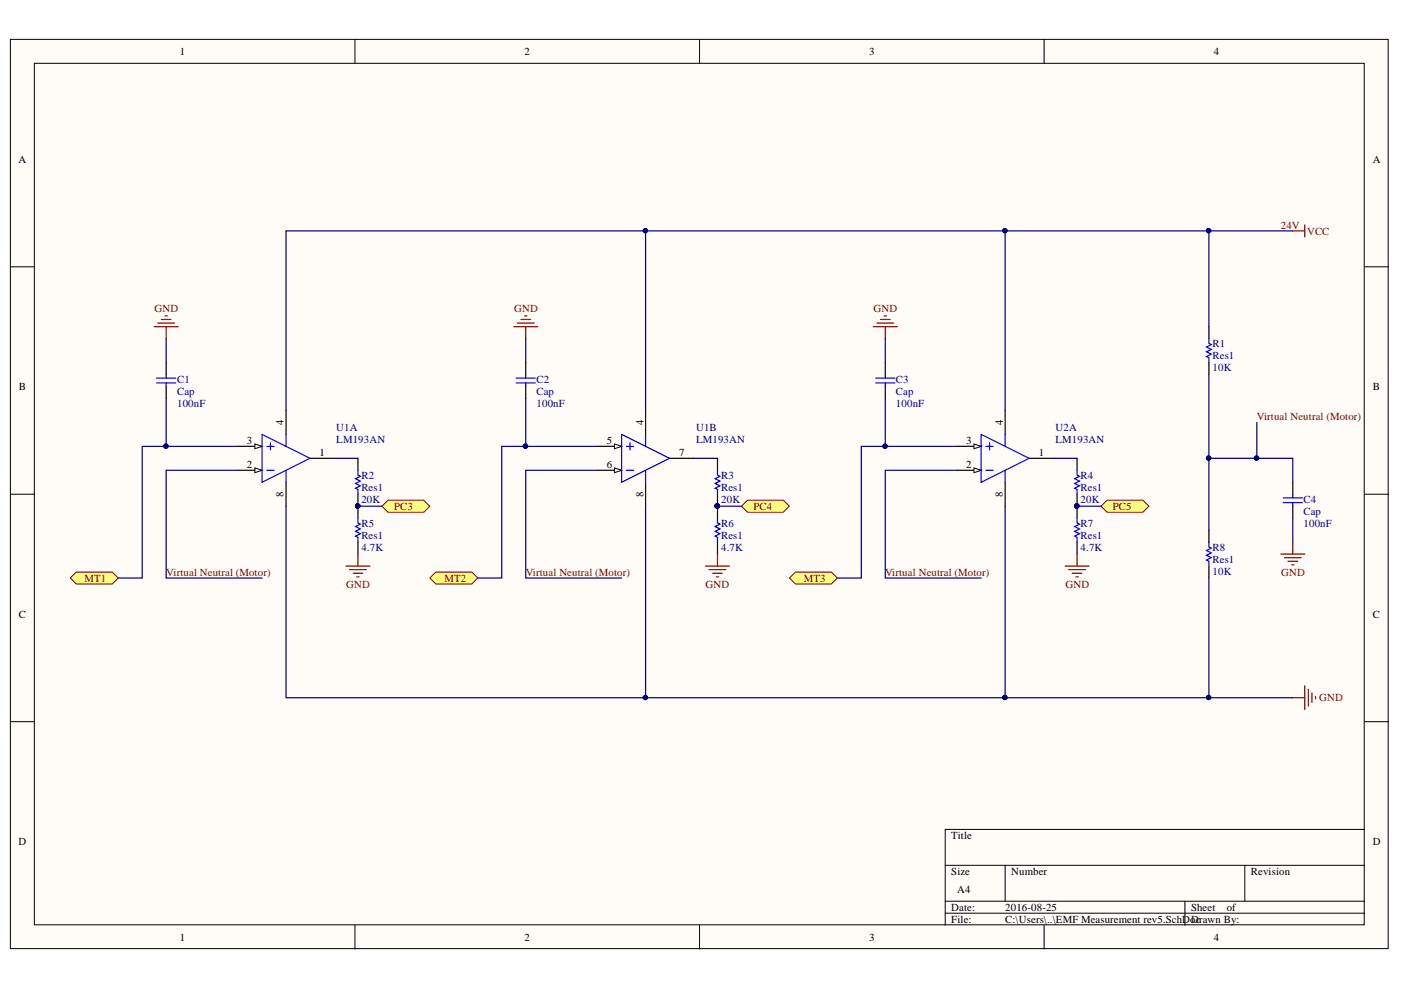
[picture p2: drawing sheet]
<svg xmlns="http://www.w3.org/2000/svg" width="297mm" height="210mm" viewBox="0 0 297 210" stroke-linecap="round" stroke-linejoin="round" font-family="sans-serif">
<defs><g id="words">
<g font-size="2.3">
<text x="38.1" y="11.7">1</text>
<text x="111.2" y="11.7">2</text>
<text x="184.3" y="11.7">3</text>
<text x="257.3" y="11.7">4</text>
<text x="3.9" y="34.5">A</text>
<text x="291.1" y="34.5">A</text>
<text x="4" y="82.7">B</text>
<text x="291.1" y="82.7">B</text>
<text x="52.3" y="94.1">3</text>
<text x="60.1" y="90.1" transform="rotate(-90 60.1 90.1)">4</text>
<text x="128.6" y="94.1">5</text>
<text x="136.4" y="90.1" transform="rotate(-90 136.4 90.1)">4</text>
<text x="204.8" y="94.1">3</text>
<text x="212.6" y="90.1" transform="rotate(-90 212.6 90.1)">4</text>
<text x="52.3" y="99.2">2</text>
<text x="67.7" y="96.6">1</text>
<text x="128.6" y="99.2">6</text>
<text x="144" y="96.6">7</text>
<text x="204.8" y="99.2">2</text>
<text x="220.2" y="96.6">1</text>
<text x="60.1" y="105.4" transform="rotate(-90 60.1 105.4)">8</text>
<text x="136.4" y="105.4" transform="rotate(-90 136.4 105.4)">8</text>
<text x="212.6" y="105.4" transform="rotate(-90 212.6 105.4)">8</text>
<text x="4" y="130.9">C</text>
<text x="291.1" y="130.9">C</text>
<text x="3.9" y="179.2">D</text>
<text x="201.7" y="177.9">Title</text>
<text x="291.1" y="179.2">D</text>
<text x="201.7" y="185.5">Size</text>
<text x="214.4" y="185.5">Number</text>
<text x="265.2" y="185.5">Revision</text>
<text x="203" y="189.3">A4</text>
<text x="201.7" y="193.1">Date:</text>
<text x="201.7" y="195.7">File:</text>
<text x="213.1" y="193.1">2016-08-25</text>
<text x="213.1" y="195.7">C:\Users\..\EMF Measurement rev5.SchDoDcrawn By:</text>
<text x="252.5" y="193.1">Sheet</text>
<text x="260.1" y="193.1">of</text>
<text x="38.1" y="199.5">1</text>
<text x="111.2" y="199.5">2</text>
<text x="184.3" y="199.5">3</text>
<text x="257.3" y="199.5">4</text>
</g>
<g font-size="2.3" fill="#800000">
<text x="271.6" y="48.5">24V</text>
<text x="277.1" y="49.8">VCC</text>
<text x="32.7" y="66.2">GND</text>
<text x="109" y="66.2">GND</text>
<text x="185.2" y="66.2">GND</text>
<text x="266.5" y="89">Virtual Neutral (Motor)</text>
<text x="83.6" y="108.1">PC3</text>
<text x="159.8" y="108.1">PC4</text>
<text x="236" y="108.1">PC5</text>
<text x="17.9" y="123.3">MT1</text>
<text x="35.3" y="122.1">Virtual Neutral (Motor)</text>
<text x="73.4" y="124.6">GND</text>
<text x="94.2" y="123.3">MT2</text>
<text x="111.5" y="122.1">Virtual Neutral (Motor)</text>
<text x="149.6" y="124.6">GND</text>
<text x="170.4" y="123.3">MT3</text>
<text x="187.7" y="122.1">Virtual Neutral (Motor)</text>
<text x="225.9" y="124.6">GND</text>
<text x="271.6" y="122.1">GND</text>
<text x="279.7" y="148.7">GND</text>
</g>
<g font-size="2.3" fill="#000080">
<text x="257.1" y="73.6">R1</text>
<text x="257.1" y="76.1">Res1</text>
<text x="37.5" y="81.2">C1</text>
<text x="37.5" y="83.7">Cap</text>
<text x="113.7" y="81.2">C2</text>
<text x="113.7" y="83.7">Cap</text>
<text x="189.9" y="81.2">C3</text>
<text x="189.9" y="83.7">Cap</text>
<text x="257.1" y="78.7">10K</text>
<text x="37.5" y="86.3">100nF</text>
<text x="113.7" y="86.3">100nF</text>
<text x="189.9" y="86.3">100nF</text>
<text x="71.3" y="91.3">U1A</text>
<text x="71.3" y="93.9">LM193AN</text>
<text x="147.6" y="91.3">U1B</text>
<text x="147.6" y="93.9">LM193AN</text>
<text x="223.8" y="91.3">U2A</text>
<text x="223.8" y="93.9">LM193AN</text>
<text x="76.6" y="101.5">R2</text>
<text x="152.9" y="101.5">R3</text>
<text x="229.1" y="101.5">R4</text>
<text x="76.6" y="106.6">20K</text>
<text x="76.6" y="104.1">Res1</text>
<text x="152.9" y="106.6">20K</text>
<text x="152.9" y="104.1">Res1</text>
<text x="229.1" y="106.6">20K</text>
<text x="229.1" y="104.1">Res1</text>
<text x="276.4" y="106.6">C4</text>
<text x="76.6" y="111.7">R5</text>
<text x="152.9" y="111.7">R6</text>
<text x="229.1" y="111.7">R7</text>
<text x="276.4" y="111.7">100nF</text>
<text x="276.4" y="109.1">Cap</text>
<text x="76.6" y="116.8">4.7K</text>
<text x="76.6" y="114.2">Res1</text>
<text x="152.9" y="116.8">4.7K</text>
<text x="152.9" y="114.2">Res1</text>
<text x="229.1" y="116.8">4.7K</text>
<text x="229.1" y="114.2">Res1</text>
<text x="257.1" y="116.8">R8</text>
<text x="257.1" y="119.3">Res1</text>
<text x="257.1" y="121.8">10K</text>
</g>
</g></defs>
<g fill="#fffcf8" stroke="#000" stroke-width=".21">
<path d="M2.2 8.3h292.1v192.8h-292.1z"/>
<path d="M7.3 13.4h281.9v182.7h-281.9z"/>
</g>
<g fill="none" stroke="#000" stroke-width=".21">
<path d="M75.3 8.3v5.1M148.3 8.3v5.1M221.4 8.3v5.1M2.2 56.6h5.1M289.3 56.6h5.1M2.2 104.8h5.1M289.3 104.8h5.1M2.2 153h5.1M289.3 153h5.1M289.3 175.9h-88.9v20.3M75.3 196.2v5M148.3 196.2v5"/>
<path d="M200.4 183.5h88.9M200.4 191.1h88.9M200.4 193.6h88.9M213.1 183.5v7.6M221.4 196.2v5M251.2 191.1v5.1M263.9 183.5v7.6"/>
</g>
<path d="M50.5 99.7h5.1" fill="none" stroke="#000" stroke-width=".25"/>
<path d="M54 99.2l1.6 .5-1.6 .5z" fill="#fffcf8"/>
<path d="M54 99.2l1.6 .5-1.6 .5z" fill="none" stroke="#000" stroke-width=".21"/>
<path d="M50.5 94.6h5.1" fill="none" stroke="#000" stroke-width=".25"/>
<path d="M54 94.1l1.6 .5-1.6 .5z" fill="#fffcf8"/>
<path d="M54 94.1l1.6 .5-1.6 .5z" fill="none" stroke="#000" stroke-width=".21"/>
<path d="M60.6 87v5.1M65.7 97.2h5.1M60.6 102.3v5" fill="none" stroke="#000" stroke-width=".25"/>
<path d="M55.6 92.1l10.1 5.1-10.1 5.1zM56.6 99.7h1.5M56.6 94.6h1.5M57.3 93.9v1.5M60.6 92.1v2.5M60.6 99.7v2.6" fill="none" stroke="#00f" stroke-width=".25"/>
<path d="M14.9 122.6l1.3-1.3h7.6l1.3 1.3-1.3 1.2h-7.6z" fill-rule="evenodd" fill="#ffff80" stroke="#800000" stroke-width=".21"/>
<path d="M274.1 147.9h2.5M276.6 145.4v5.1M277.4 146.2v3.5M278.2 146.9v2.1M278.9 147.7v.5" fill="none" stroke="#800000" stroke-width=".25"/>
<path d="M81 107.3l1.2-1.2h7.7l1.2 1.2-1.2 1.3h-7.7z" fill-rule="evenodd" fill="#ffff80" stroke="#800000" stroke-width=".21"/>
<path d="M274.1 49h2.5M276.6 47.7v2.5M32.7 69.3h5.1M33.5 68.5h3.5M34.2 67.7h2M35 67h.5M35.2 69.3v2.5M75.9 117.5v2.5M73.3 120h5.1M74.1 120.8h3.6M74.9 121.5h2M75.6 122.3h.5" fill="none" stroke="#800000" stroke-width=".25"/>
<path d="M256.3 69.3v2.5M256.3 76.9v2.5M75.9 97.2v2.5M126.7 99.7h5.1M136.9 87v5.1M75.9 104.8v5.1M75.9 114.9v2.6M136.9 102.3v5M256.3 112.4v2.5M256.3 120v2.6" fill="none" stroke="#000" stroke-width=".25"/>
<path d="M256.3 71.8v1l.5 .3-1 .5 1 .5-1 .5 1 .5-1 .5 .5 .3v1M75.9 99.7v1l.5 .3-1 .5 1 .5-1 .5 1 .5-1 .5 .5 .3v1M75.9 109.9v1l.5 .2-1 .5 1 .5-1 .6 1 .5-1 .5 .5 .2v1M256.3 114.9v1.1l.5 .2-1 .5 1 .5-1 .5 1 .5-1 .5 .5 .3v1" fill="none" stroke="#00f" stroke-width=".25"/>
<g fill="#000080" stroke="#000080" stroke-width=".21">
<circle cx="75.8" cy="107.3" r=".46"/>
<circle cx="136.8" cy="48.9" r=".46"/>
<circle cx="213.1" cy="48.9" r=".46"/>
<circle cx="136.8" cy="147.9" r=".46"/>
<circle cx="213.1" cy="147.9" r=".46"/>
<circle cx="256.3" cy="48.9" r=".46"/>
<circle cx="256.3" cy="147.9" r=".46"/>
<circle cx="35.2" cy="94.6" r=".46"/>
<circle cx="256.3" cy="97.1" r=".46"/>
</g>
<path d="M136.9 49h-76.3v38M213.1 49h-76.2v38M256.3 49v20.3M35.2 71.8v5.1M256.3 79.4v33M35.2 84.5v10.1M50.5 99.7h-15.3v22.9h20.4M70.8 97.2h5.1M60.6 107.3v40.6h76.3M75.9 107.3h5.1M136.9 107.3v40.6h76.2M256.3 122.6v25.3" fill="none" stroke="#000080" stroke-width=".25"/>
<path d="M130.3 99.2l1.5 .5-1.5 .5z" fill="#fffcf8"/>
<path d="M130.3 99.2l1.5 .5-1.5 .5z" fill="none" stroke="#000" stroke-width=".21"/>
<path d="M126.7 94.6h5.1" fill="none" stroke="#000" stroke-width=".25"/>
<path d="M130.3 94.1l1.5 .5-1.5 .5z" fill="#fffcf8"/>
<path d="M130.3 94.1l1.5 .5-1.5 .5z" fill="none" stroke="#000" stroke-width=".21"/>
<path d="M142 97.2h5" fill="none" stroke="#000" stroke-width=".25"/>
<path d="M131.8 92.1l10.2 5.1-10.2 5.1zM132.8 99.7h1.5M132.8 94.6h1.5M133.6 93.9v1.5M136.9 92.1v2.5M136.9 99.7v2.6" fill="none" stroke="#00f" stroke-width=".25"/>
<g fill="#ffff80" stroke="#800000" stroke-width=".21">
<path d="M91.1 122.6l1.3-1.3h7.6l1.3 1.3-1.3 1.2h-7.6z" fill-rule="evenodd"/>
<path d="M157.2 107.3l1.3-1.2h7.6l1.3 1.2-1.3 1.3h-7.6z" fill-rule="evenodd"/>
</g>
<path d="M152.1 97.2v2.5M202.9 99.7h5.1M152.1 104.8v5.1M152.1 114.9v2.6" fill="none" stroke="#000" stroke-width=".25"/>
<g fill="#000080" stroke="#000080" stroke-width=".21">
<circle cx="152.1" cy="107.3" r=".46"/>
<circle cx="111.4" cy="94.6" r=".47"/>
</g>
<path d="M152.1 99.7v1l.5 .3-1 .5 1 .5-1 .5 1 .5-1 .5 .5 .3v1M152.1 109.9v1l.5 .2-1 .5 1 .5-1 .6 1 .5-1 .5 .5 .2v1" fill="none" stroke="#00f" stroke-width=".25"/>
<path d="M108.9 69.3h5.1M109.7 68.5h3.5M110.4 67.7h2.1M111.2 67h.5M111.5 69.3v2.5M152.1 117.5v2.5M149.6 120h5.1M150.3 120.8h3.6M151.1 121.5h2M151.9 122.3h.5" fill="none" stroke="#800000" stroke-width=".25"/>
<path d="M111.5 71.8v5.1M111.5 84.5v10.1M126.7 99.7h-15.2v22.9h20.3M147 97.2h5.1M152.1 107.3h5.1" fill="none" stroke="#000080" stroke-width=".25"/>
<path d="M206.5 99.2l1.5 .5-1.5 .5z" fill="#fffcf8"/>
<path d="M206.5 99.2l1.5 .5-1.5 .5z" fill="none" stroke="#000" stroke-width=".21"/>
<path d="M202.9 94.6h5.1" fill="none" stroke="#000" stroke-width=".25"/>
<path d="M206.5 94.1l1.5 .5-1.5 .5z" fill="#fffcf8"/>
<path d="M206.5 94.1l1.5 .5-1.5 .5z" fill="none" stroke="#000" stroke-width=".21"/>
<path d="M213.1 87v5.1M218.2 97.2h5.1M213.1 102.3v5" fill="none" stroke="#000" stroke-width=".25"/>
<path d="M208 92.1l10.2 5.1-10.2 5.1zM209 99.7h1.6M209 94.6h1.6M209.8 93.9v1.5M213.1 92.1v2.5M213.1 99.7v2.6" fill="none" stroke="#00f" stroke-width=".25"/>
<g fill="#ffff80" stroke="#800000" stroke-width=".21">
<path d="M167.4 122.6l1.2-1.3h7.7l1.2 1.3-1.2 1.2h-7.7z" fill-rule="evenodd"/>
<path d="M233.4 107.3l1.3-1.2h7.6l1.3 1.2-1.3 1.3h-7.6z" fill-rule="evenodd"/>
</g>
<path d="M35.2 76.9v2.5M111.5 76.9v2.5M187.7 76.9v2.5M35.2 81.9v2.6M111.5 81.9v2.6M187.7 81.9v2.6M228.4 97.2v2.5M228.4 104.8v5.1M228.4 114.9v2.6M274.1 102.3v2.5M274.1 107.3v2.6" fill="none" stroke="#000" stroke-width=".25"/>
<g fill="#000080" stroke="#000080" stroke-width=".21">
<circle cx="228.3" cy="107.3" r=".46"/>
<circle cx="187.6" cy="94.6" r=".46"/>
<circle cx="256.3" cy="97.1" r=".46"/>
<circle cx="266.4" cy="97.1" r=".46"/>
<circle cx="35.2" cy="94.6" r=".46"/>
<circle cx="111.4" cy="94.6" r=".47"/>
<circle cx="213.1" cy="147.9" r=".46"/>
<circle cx="256.3" cy="147.9" r=".46"/>
<circle cx="213.1" cy="48.9" r=".46"/>
<circle cx="256.3" cy="48.9" r=".46"/>
</g>
<g fill="none" stroke="#00f" stroke-width=".25">
<path d="M35.2 79.4v.8M111.5 79.4v.8M187.7 79.4v.8M33.2 80.2h4.1M33.2 81.2h4.1M35.2 81.2v.7M109.4 80.2h4.1M109.4 81.2h4.1M111.5 81.2v.7M185.7 80.2h4M185.7 81.2h4M187.7 81.2v.7"/>
<path d="M228.4 99.7v1l.5 .3-1.1 .5 1.1 .5-1.1 .5 1.1 .5-1.1 .5 .6 .3v1M228.4 109.9v1l.5 .2-1.1 .5 1.1 .5-1.1 .6 1.1 .5-1.1 .5 .6 .2v1M272.1 105.6h4M272.1 106.6h4M274.1 104.8v.8M274.1 106.6v.7"/>
</g>
<g fill="none" stroke="#800000" stroke-width=".25">
<path d="M185.2 69.3h5M185.9 68.5h3.6M186.7 67.7h2M187.4 67h.6M187.7 69.3v2.5M228.4 117.5v2.5M271.6 117.5h5M272.3 118.2h3.6M273.1 119h2M273.8 119.8h.5M274.1 114.9v2.6M225.8 120h5.1"/>
<path d="M226.6 120.8h3.5M227.3 121.5h2.1M228.1 122.3h.5"/>
</g>
<g fill="none" stroke="#000080" stroke-width=".25">
<path d="M274.1 49h-61v38M187.7 71.8v5.1M50.5 94.6h-20.3v28h-5.1M126.7 94.6h-20.3v28h-5.1M187.7 84.5v10.1M202.9 99.7h-15.2v22.9h20.3M202.9 94.6h-20.3v28h-5.1M223.3 97.2h5.1M266.5 89.6v7.6h-10.2M266.5 97.2h7.6v5.1M213.1 107.3v40.6h61M228.4 107.3h5"/>
<path d="M274.1 109.9v5"/>
</g>
<use href="#words"/>
</svg>
